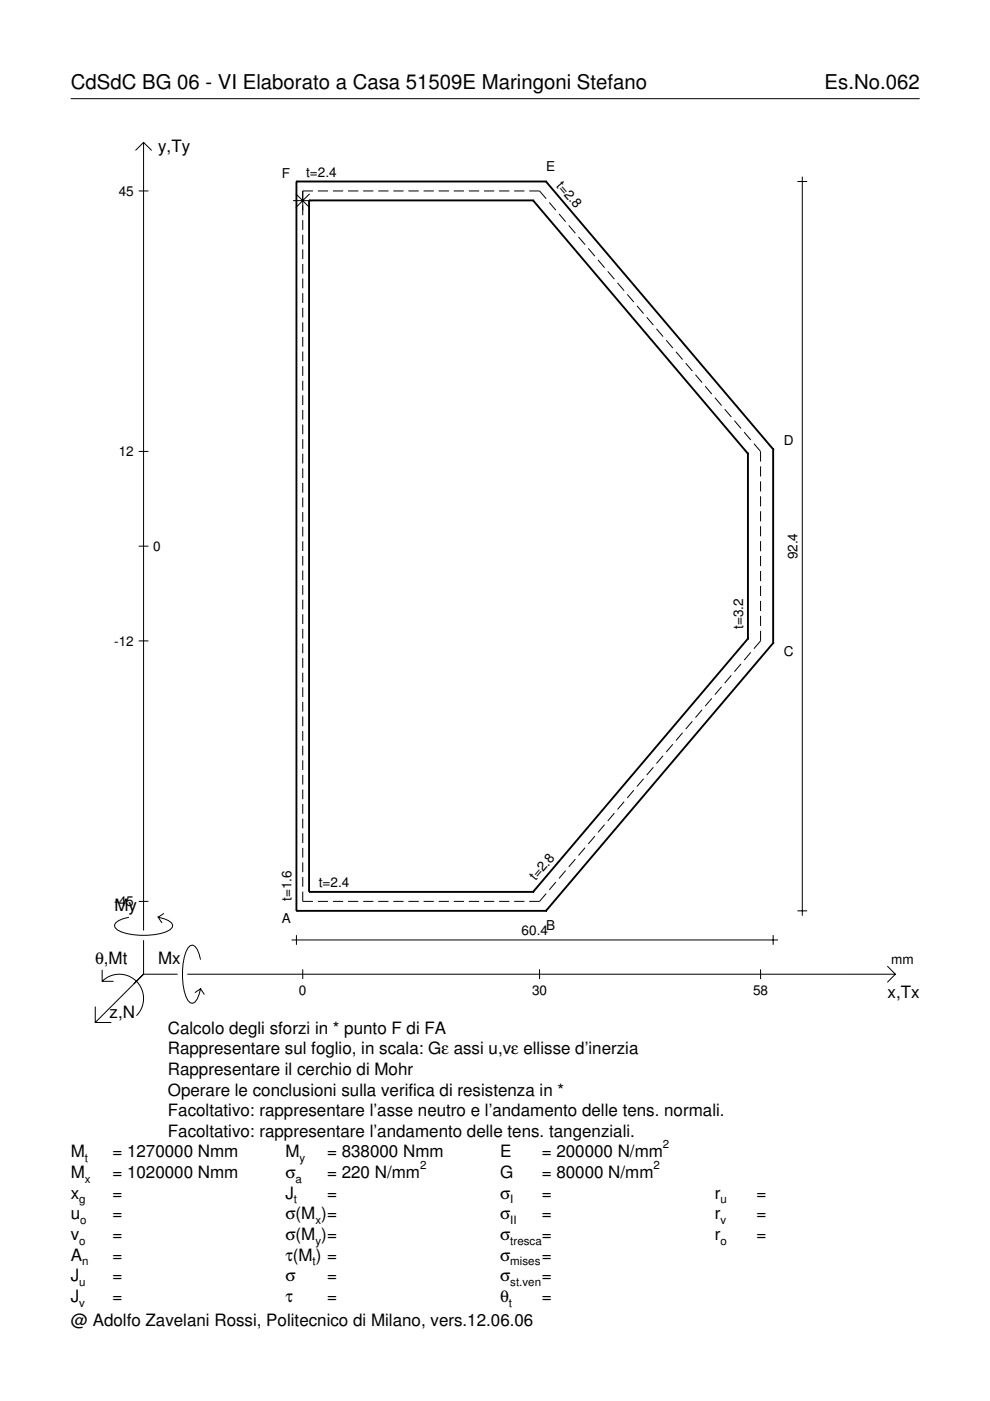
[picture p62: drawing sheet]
<svg xmlns="http://www.w3.org/2000/svg" width="210mm" height="297mm" viewBox="0 0 210 297" stroke-linecap="round" stroke-linejoin="round" font-family="sans-serif">
<defs><g id="words">
<g font-size="4.3">
<text x="15" y="18.9">CdSdC BG 06 - VI Elaborato a Casa 51509E Maringoni Stefano</text>
<text x="174.8" y="18.9">Es.No.062</text>
</g>
<g font-size="3.6">
<text x="33.5" y="32.3">y,Ty</text>
<text x="24.3" y="193.2">My</text>
<text x="20.1" y="204.5">θ,Mt</text>
<text x="33.5" y="204.5">Mx</text>
<text x="23.2" y="215.8">z,N</text>
<text x="188.2" y="211.7">x,Tx</text>
<text x="35.6" y="219.2">Calcolo degli sforzi in * punto F di FA</text>
<text x="35.6" y="227.9">Rappresentare il cerchio di Mohr</text>
<text x="35.6" y="223.5">Rappresentare sul foglio, in scala: Gε assi u,vε ellisse d’inerzia</text>
<text x="35.6" y="232.3">Operare le conclusioni sulla verifica di resistenza in *</text>
<text x="35.6" y="236.7">Facoltativo: rappresentare l’asse neutro e l’andamento delle tens. normali.</text>
<text x="15" y="245.4">M</text>
<text x="23.8" y="245.4">= 1270000 Nmm</text>
<text x="35.6" y="241">Facoltativo: rappresentare l’andamento delle tens. tangenziali.</text>
<text x="60.5" y="245.4">M</text>
<text x="69.3" y="245.4">= 838000 Nmm</text>
<text x="106" y="245.4">E</text>
<text x="114.9" y="245.4">= 200000 N/mm</text>
<text x="15" y="249.8">M</text>
<text x="23.8" y="249.8">= 1020000 Nmm</text>
<text x="60.5" y="249.8">σ</text>
<text x="69.3" y="249.8">= 220 N/mm</text>
<text x="106" y="249.8">G</text>
<text x="114.9" y="249.8">= 80000 N/mm</text>
<text x="15" y="254.2">x</text>
<text x="23.8" y="254.2">=</text>
<text x="60.5" y="254.2">J</text>
<text x="69.3" y="254.2">=</text>
<text x="106" y="254.2">σ</text>
<text x="114.9" y="254.2">=</text>
<text x="151.5" y="254.2">r</text>
<text x="160.4" y="254.2">=</text>
<text x="15" y="258.5">u</text>
<text x="15" y="262.9">v</text>
<text x="23.8" y="262.9">=</text>
<text x="23.8" y="258.5">=</text>
<text x="60.5" y="258.5">σ(M )=</text>
<text x="60.5" y="262.9">σ(M )=</text>
<text x="106" y="258.5">σ</text>
<text x="106" y="262.9">σ</text>
<text x="114.9" y="258.5">=</text>
<text x="114.9" y="262.9">=</text>
<text x="151.5" y="258.5">r</text>
<text x="151.5" y="262.9">r</text>
<text x="160.4" y="258.5">=</text>
<text x="160.4" y="262.9">=</text>
<text x="15" y="267.3">A</text>
<text x="23.8" y="267.3">=</text>
<text x="60.5" y="267.3">τ(M ) =</text>
<text x="106" y="267.3">σ</text>
<text x="114.9" y="267.3">=</text>
<text x="15" y="271.7">J</text>
<text x="23.8" y="271.7">=</text>
<text x="60.5" y="271.7">σ</text>
<text x="69.3" y="271.7">=</text>
<text x="106" y="271.7">σ</text>
<text x="114.9" y="271.7">=</text>
<text x="15" y="276">J</text>
<text x="15" y="281.2">@ Adolfo Zavelani Rossi, Politecnico di Milano, vers.12.06.06</text>
<text x="23.8" y="276">=</text>
<text x="60.5" y="276">τ</text>
<text x="69.3" y="276">=</text>
<text x="106" y="276">θ</text>
<text x="114.9" y="276">=</text>
</g>
<g font-size="2.9">
<text x="25.2" y="41.5">45</text>
<text x="59.8" y="37.7">F</text>
<text x="64.9" y="37.5">t=2.4</text>
<text x="115.8" y="36.2">E</text>
<text x="117.9" y="39.4" transform="rotate(50 117.9 39.4)">t=2.8</text>
<text x="166.2" y="94.3">D</text>
<text x="25.2" y="96.7">12</text>
<text x="32.5" y="116.8">0</text>
<text x="169.1" y="118.6" transform="rotate(-90 169.1 118.6)">92.4</text>
<text x="24.2" y="136.9">-12</text>
<text x="157.5" y="133.4" transform="rotate(-90 157.5 133.4)">t=3.2</text>
<text x="166.2" y="139.1">C</text>
<text x="61.8" y="191.1" transform="rotate(-90 61.8 191.1)">t=1.6</text>
<text x="67.6" y="188.1">t=2.4</text>
<text x="113.6" y="186.9" transform="rotate(-50 113.6 186.9)">t=2.8</text>
<text x="24.2" y="192.1">-45</text>
<text x="59.8" y="195.7">A</text>
<text x="115.8" y="197.2">B</text>
<text x="110.6" y="198.3">60.4</text>
<text x="189" y="204.5">mm</text>
<text x="63.4" y="210.9">0</text>
<text x="112.8" y="210.9">30</text>
<text x="159.7" y="210.9">58</text>
</g>
<g font-size="2.4">
<text x="140.6" y="243.4">2</text>
<text x="18" y="246.4">t</text>
<text x="18" y="250.8">x</text>
<text x="62.7" y="250.8">a</text>
<text x="63.5" y="246.4">y</text>
<text x="89.1" y="247.8">2</text>
<text x="138.6" y="247.8">2</text>
<text x="16.8" y="255.2">g</text>
<text x="62.3" y="255.2">t</text>
<text x="108.2" y="255.2">I</text>
<text x="152.7" y="255.2">u</text>
<text x="16.8" y="263.9">o</text>
<text x="17" y="259.5">o</text>
<text x="66.9" y="259.5">x</text>
<text x="66.9" y="263.9">y</text>
<text x="108.2" y="259.5">II</text>
<text x="108.2" y="263.9">tresca</text>
<text x="152.7" y="259.5">v</text>
<text x="152.7" y="263.9">o</text>
<text x="17.4" y="268.3">n</text>
<text x="66.3" y="268.3">t</text>
<text x="108.2" y="268.3">mises</text>
<text x="16.8" y="272.7">u</text>
<text x="108.2" y="272.7">st.ven</text>
<text x="16.8" y="277">v</text>
<text x="107.9" y="277">t</text>
</g>
</g></defs>
<g fill="none" stroke="#000" stroke-width=".21">
<path d="M15 20.9h180M28.7 31.9l1.7-1.7 1.8 1.7M30.4 30.2v167.1M169.1 38.5h2M170.1 37.5v156.7M29.4 40.5h2.1M62.1 42.5h4.1M62.7 41.1l2.9 2.9M64.2 46.7v2M64.2 49.8v2M64.2 52.9v2M64.2 56v2"/>
<path d="M64.2 59.1v2M65.6 41.1l-2.9 2.9M66.4 40.5h-2.2v5.1M67.4 40.5h2.2M70.6 40.5h2.2M73.8 40.5h2.2M77 40.5h2.2M80.2 40.5h2.2M83.4 40.5h2.2M86.6 40.5h2.2M89.8 40.5h2.2M93 40.5h2.2"/>
<path d="M96.2 40.5h2.2M99.4 40.5h2.2M102.6 40.5h2.2M105.8 40.5h2.2M109 40.5h2.2M112.2 40.5h2.2l1.4 1.6M116.5 42.9l1.4 1.7M118.5 45.4l1.4 1.6M120.6 47.8l1.4 1.6M122.7 50.2l1.4 1.7M124.7 52.7l1.4 1.6M126.8 55.1l1.4 1.7"/>
<path d="M128.9 57.5l1.4 1.7M130.9 60l1.4 1.6M64.2 62.2v2M64.2 65.2v2.1M64.2 68.3v2.1M64.2 71.4v2.1M64.2 74.5v2.1M64.2 77.6v2.1M133 62.4l1.4 1.7M135.1 64.8l1.4 1.7M137.1 67.3l1.4 1.6M139.2 69.7l1.4 1.7"/>
<path d="M141.3 72.1l1.4 1.7M143.3 74.6l1.4 1.6M145.4 77l1.4 1.7M147.5 79.5l1.4 1.6M29.4 95.7h2.1M64.2 80.7v2.1M64.2 83.8v2.1M64.2 86.9v2.1M64.2 90v2.1M64.2 93.1v2.1M64.2 96.2v2.1M64.2 99.3v2.1"/>
<path d="M149.5 81.9l1.4 1.6M151.6 84.3l1.4 1.7M153.7 86.8l1.4 1.6M155.7 89.2l1.4 1.6M157.8 91.6l1.4 1.7M159.9 94.1l1.4 1.6v2.2M161.3 98.9v2.1M29.4 115.8h2.1M64.2 102.4v2.1M64.2 105.5v2M64.2 108.6v2M64.2 111.7v2"/>
<path d="M64.2 114.8v2M64.2 117.9v2M161.3 102.1v2.1M161.3 105.2v2.2M161.3 108.4v2.1M161.3 111.6v2.1M161.3 114.7v2.2M161.3 117.9v2.1M29.4 135.9h2.1M64.2 121v2M64.2 124.1v2M64.2 127.1v2.1"/>
<path d="M64.2 130.2v2.1M64.2 133.3v2.1M64.2 136.4v2.1M64.2 139.5v2.1M159.2 138.3l-1.4 1.7M161.3 121.1v2.1M161.3 124.2v2.2M161.3 127.4v2.1M161.3 130.6v2.1M161.3 133.7v2.2l-1.4 1.6M64.2 142.6v2.1M64.2 145.7v2.1"/>
<path d="M64.2 148.8v2.1M64.2 151.9v2.1M64.2 155v2.1M64.2 158.1v2.1M142.7 157.8l-1.4 1.7M144.7 155.4l-1.4 1.6M146.8 152.9l-1.4 1.7M148.9 150.5l-1.4 1.6M150.9 148.1l-1.4 1.6M153 145.6l-1.4 1.7M155.1 143.2l-1.4 1.6M157.1 140.8l-1.4 1.6"/>
<path d="M64.2 161.2v2.1M64.2 164.3v2.1M64.2 167.4v2M64.2 170.5v2M64.2 173.6v2M64.2 176.7v2M64.2 179.8v2M124.1 179.7l-1.4 1.7M126.1 177.3l-1.4 1.6M128.2 174.8l-1.4 1.7M130.3 172.4l-1.4 1.7M132.3 170l-1.4 1.6"/>
<path d="M134.4 167.5l-1.4 1.7M136.5 165.1l-1.4 1.7M138.5 162.7l-1.4 1.6M140.6 160.2l-1.4 1.7M27.3 194.5a3.6 3.6 0 0 0-3 1.7l.1 .5a5.6 5.6 0 0 0 3.8 1.5 13.4 13.4 0 0 0 7.8-1l.5-.5 .1-.5a3.6 3.6 0 0 0-3.1-1.7l.8 1.2M29.4 191.1h2.1M30.4 199.3v7.3M34.7 193.7l-1.2 .8M61.8 199.3h103.2M62.8 198.3v2M64.2 189v2.1h2.2M64.2 182.9v2"/>
<path d="M64.2 186v2M67.4 191.1h2.2M70.6 191.1h2.2M73.8 191.1h2.2M77 191.1h2.2M80.2 191.1h2.2M83.4 191.1h2.2M86.6 191.1h2.2M89.8 191.1h2.2M93 191.1h2.2M96.2 191.1h2.2M99.4 191.1h2.2"/>
<path d="M102.6 191.1h2.2M105.8 191.1h2.2M109 191.1h2.2M115.8 189.5l-1.4 1.6h-2.2M117.9 187l-1.4 1.7M119.9 184.6l-1.4 1.6M122 182.2l-1.4 1.6M163.9 198.3v2M169.1 193.1h2M20.2 213.4v3.4h3.4M21.7 208.1a5.1 5.1 0 0 1 7.2 0 5.1 5.1 0 0 1 0 7.2M21.7 205.6v2.5h2.4"/>
<path d="M30.4 206.6l-10.2 10.2M30.4 206.6h7.2M39.7 206.6h150.1M42.5 203.5a3.6 3.6 0 0 0-1.7-3.1l-.5 .1a5.7 5.7 0 0 0-1.5 3.8 13.3 13.3 0 0 0 1 7.8l.5 .5 .5 .1a3.6 3.6 0 0 0 1.7-3.1l-1.2 .9M42.5 209.6l.8 1.3M64.2 205.5v2.1M114.4 205.5v2.1M161.3 205.5v2.1M188.1 204.8l1.7 1.8-1.7 1.7"/>
</g>
<g fill="none" stroke="#000" stroke-width=".4">
<path d="M62.8 38.5h.1M62.8 38.5h53M62.8 38.5v154.6M115.8 38.5h.1M115.8 38.5l48.1 56.8M65.5 42.5h.1M65.5 42.5h47.5M65.5 42.5v146.6M113 42.5h.1M113 42.5l45.6 53.7M158.6 96.2h.1M158.6 96.2v39.2"/>
<path d="M163.9 95.3h.1M163.9 95.3v41M158.6 135.4h.1M158.6 135.4l-45.6 53.7M163.9 136.3h.1M163.9 136.3l-48.1 56.8M62.8 193.1h.1M62.8 193.1h53M65.5 189.1h.1M65.5 189.1h47.5M113 189.1h.1M115.8 193.1h.1"/>
</g>
<use href="#words"/>
</svg>
